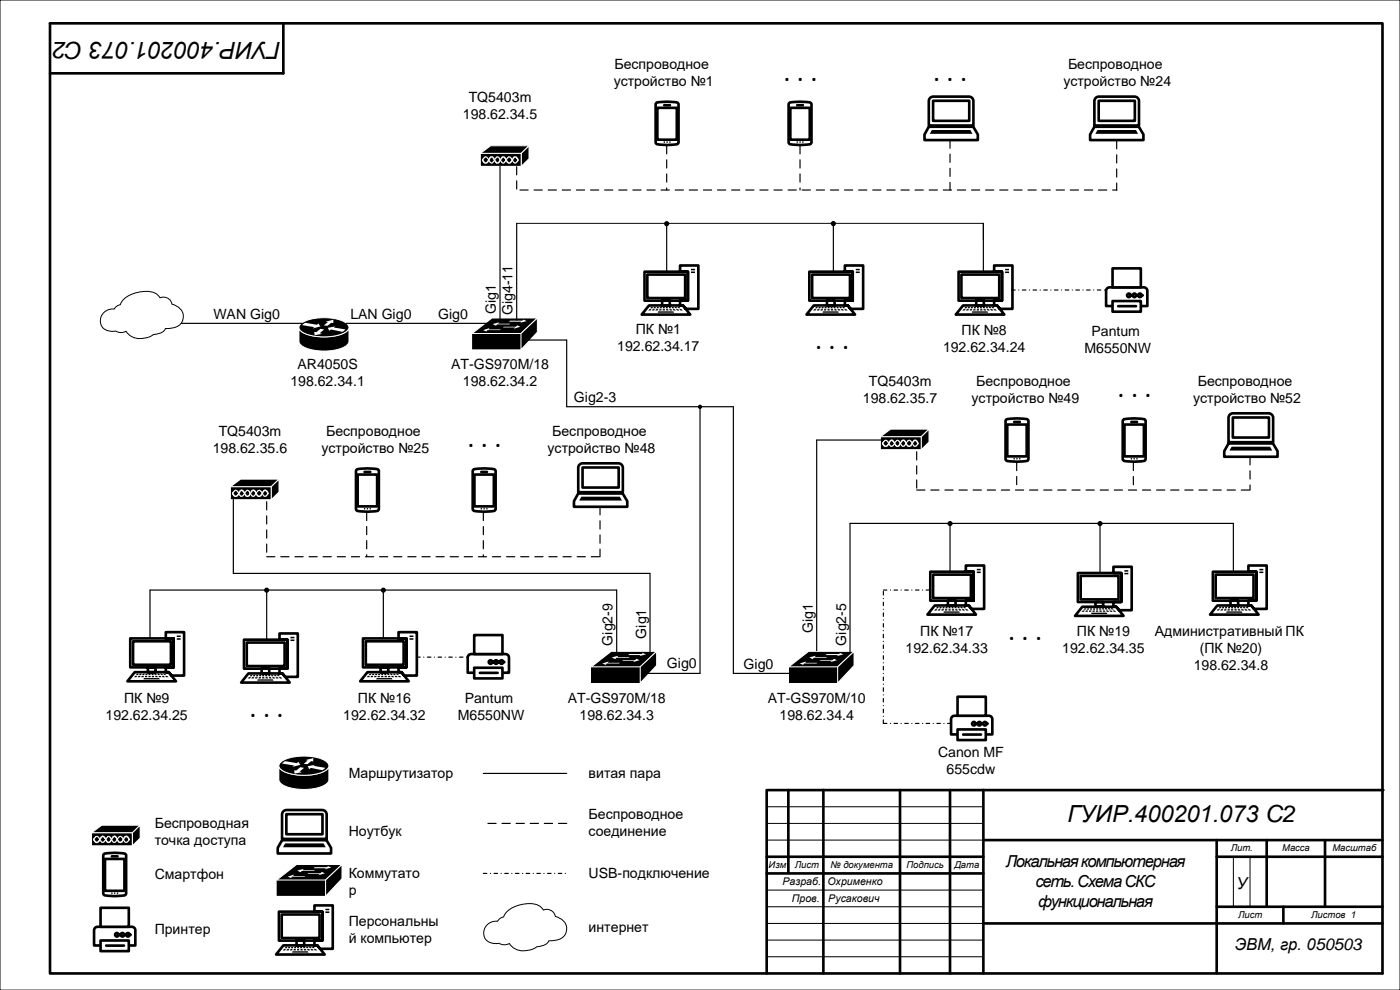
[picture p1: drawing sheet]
<svg xmlns="http://www.w3.org/2000/svg" width="420mm" height="297mm" viewBox="0 0 420 297" stroke-linecap="round" stroke-linejoin="round" font-family="sans-serif">
<defs><g id="words">
<g font-size="8.5">
<text x="235" y="24.2">. . .</text>
<text x="279.9" y="24.2">. . .</text>
<text x="244.5" y="104.6">. . .</text>
<text x="335.3" y="119.2">. . .</text>
<text x="140.2" y="134.2">. . .</text>
<text x="302.4" y="192.1">. . .</text>
<text x="74.9" y="215">. . .</text>
</g>
<g font-size="7.1">
<text x="84.3" y="12.5" transform="rotate(-180 84.3 12.5)">ГУИР.400201.073 C2</text>
<text x="320.2" y="246.7">ГУИР.400201.073 C2</text>
</g>
<g font-size="5">
<text x="301.7" y="260.1">Локальная компьютерная</text>
<text x="310.6" y="266">сеть. Схема СКС</text>
<text x="371" y="266.5">У</text>
<text x="311.5" y="271.9">функциональная</text>
<text x="370.4" y="284.9">ЭВМ, гр. 050503</text>
</g>
<g font-size="4.2">
<text x="184.3" y="20.7">Беспроводное</text>
<text x="320.4" y="20.7">Беспроводное</text>
<text x="184.1" y="25.8">устройство №1</text>
<text x="319" y="25.8">устройство №24</text>
<text x="138.8" y="35.8">198.62.34.5</text>
<text x="140.6" y="30.7">TQ5403m</text>
<text x="64" y="95.8">WAN Gig0</text>
<text x="105.1" y="95.8">LAN Gig0</text>
<text x="131.4" y="95.7">Gig0</text>
<text x="148.8" y="94.1" transform="rotate(-90 148.8 94.1)">Gig1</text>
<text x="153.8" y="94.5" transform="rotate(-90 153.8 94.5)">Gig4-11</text>
<text x="190.7" y="100.1">ПК №1</text>
<text x="288.5" y="100.6">ПК №8</text>
<text x="327.4" y="100.7">Pantum</text>
<text x="185.2" y="105.1">192.62.34.17</text>
<text x="282.9" y="105.6">192.62.34.24</text>
<text x="325.3" y="105.8">M6550NW</text>
<text x="89.2" y="110.7">AR4050S</text>
<text x="135.3" y="110.7">AT-GS970M/18</text>
<text x="87.1" y="115.8">198.62.34.1</text>
<text x="138.8" y="115.8">198.62.34.2</text>
<text x="260.6" y="115.7">TQ5403m</text>
<text x="292.9" y="115.7">Беспроводное</text>
<text x="359.3" y="115.7">Беспроводное</text>
<text x="172.2" y="120.4">Gig2-3</text>
<text x="258.8" y="120.8">198.62.35.7</text>
<text x="291.5" y="120.8">устройство №49</text>
<text x="357.9" y="120.8">устройство №52</text>
<text x="65.6" y="130.8">TQ5403m</text>
<text x="97.8" y="130.8">Беспроводное</text>
<text x="165.7" y="130.8">Беспроводное</text>
<text x="63.8" y="135.8">198.62.35.6</text>
<text x="96.4" y="135.8">устройство №25</text>
<text x="164.3" y="135.8">устройство №48</text>
<text x="193.8" y="191.5" transform="rotate(-90 193.8 191.5)">Gig1</text>
<text x="243.8" y="189.8" transform="rotate(-90 243.8 189.8)">Gig1</text>
<text x="276.1" y="190.8">ПК №17</text>
<text x="323.1" y="190.8">ПК №19</text>
<text x="346.4" y="190.7">Административный ПК</text>
<text x="183.8" y="193.6" transform="rotate(-90 183.8 193.6)">Gig2-9</text>
<text x="253.8" y="193.6" transform="rotate(-90 253.8 193.6)">Gig2-5</text>
<text x="271.7" y="195.8">192.62.34.33</text>
<text x="318.7" y="195.8">192.62.34.35</text>
<text x="359.9" y="195.8">(ПК №20)</text>
<text x="200.1" y="200.3">Gig0</text>
<text x="223.1" y="200.8">Gig0</text>
<text x="358.1" y="200.8">198.62.34.8</text>
<text x="31.6" y="215.8">192.62.34.25</text>
<text x="37.2" y="210.8">ПК №9</text>
<text x="103" y="215.8">192.62.34.32</text>
<text x="107.4" y="210.8">ПК №16</text>
<text x="137.3" y="215.8">M6550NW</text>
<text x="139.4" y="210.8">Pantum</text>
<text x="170.3" y="210.8">AT-GS970M/18</text>
<text x="173.8" y="215.8">198.62.34.3</text>
<text x="230.3" y="210.8">AT-GS970M/10</text>
<text x="233.8" y="215.8">198.62.34.4</text>
<text x="281.4" y="227.1">Canon MF</text>
<text x="104.6" y="233.3">Маршрутизатор</text>
<text x="176.6" y="233.3">витая пара</text>
<text x="284" y="232.2">655cdw</text>
<text x="176.6" y="245.8">Беспроводное</text>
<text x="46.4" y="248.4">Беспроводная</text>
<text x="104.6" y="250.8">Ноутбук</text>
<text x="176.6" y="250.8">соединение</text>
<text x="46.4" y="253.5">точка доступа</text>
<text x="46.4" y="263.6">Смартфон</text>
<text x="104.6" y="263.3">Коммутато</text>
<text x="176.6" y="263.3">USB-подключение</text>
<text x="104.6" y="268.4">р</text>
<text x="46.4" y="280.3">Принтер</text>
<text x="104.6" y="277.7">Персональны</text>
<text x="176.6" y="279.5">интернет</text>
<text x="104.6" y="282.8">й компьютер</text>
</g>
<g font-size="3.2">
<text x="234.8" y="265.5">Разраб.</text>
<text x="248.2" y="265.5">Охрименко</text>
<text x="237.5" y="270.5">Пров.</text>
<text x="248.5" y="270.5">Русакович</text>
</g>
<g font-size="2.8">
<text x="369.2" y="255.4">Лит.</text>
<text x="384.6" y="255.4">Масса</text>
<text x="399.7" y="255.4">Масштаб</text>
<text x="230.6" y="260.5">Изм</text>
<text x="238.4" y="260.4">Лист</text>
<text x="249.2" y="260.4">№ документа</text>
<text x="271.9" y="260.4">Подпись</text>
<text x="286.3" y="260.4">Дата</text>
<text x="371.4" y="275.4">Лист</text>
<text x="393.3" y="275.4">Листов 1</text>
</g>
</g></defs>
<path d="M0 0h420v297h-420zM230 247h65M230 252h65M230 242h65M370 257v15M375 257v15M230 267h65M230 272h65M230 277h65.1M230 282h65M230 287h65" fill="none" stroke="#000" stroke-width=".3"/>
<g fill="none" stroke="#000" stroke-width=".79">
<path d="M15 7h399.7v285h-399.7zM236.5 237v24.8M247 237v55M270 237v55M285 237v55M295 237v55M415 237h-185v55M230 257h65M295 252h119.7M365 252v40M365 257h49.7M380 252v20"/>
<path d="M397.5 252v20M230 262h65M295 277h119.7M365 272h49.7M385 272v5"/>
</g>
<path d="M27.4 249.8l3.1-2.3h11.5l-2.3 2.3zM27.4 249.8h12.3v3.9h-12.3zM39.7 249.8l2.3-2.3v3.9l-2.3 2.3z" fill="#000"/>
<path d="M27.4 249.8l3.1-2.3h11.5l-2.3 2.3zM27.4 249.8h12.3v3.9h-12.3zM28.2 251.8l.4-.6 .6-.3 1.5 1.8 .6-.3 .8-1.2 .6-.3 1.5 1.8 .6-.3 1.1-1.5 .7 .3 1.2 1.5 .6-.3 .4-.6M39.7 249.8l2.3-2.3v3.9l-2.3 2.3z" fill="none" stroke="#fff" stroke-width=".3"/>
<path d="M28.1 251.6l1 .9 1.2-1.5a.79 .79 0 0 1 1.3 .2l1 1.3 1.2-1.5a.78 .78 0 0 1 1.3 .2l.5 .9 .5 .4 .5-.3 .7-1.2a.79 .79 0 0 1 1.3 .2l.4 .5-.1 .3-1.1-.9-1 1.4a1.04 1.04 0 0 1-1.1 .3 1.04 1.04 0 0 1-.7-.9l-.3-.6-.4-.2-1 1.4a.81 .81 0 0 1-1.4 0l-1-1.4-1.1 1.4a1.04 1.04 0 0 1-1.1 .3 1.04 1.04 0 0 1-.7-.9z" fill="#fff"/>
<path d="M28.4 251.8l.4-.6 .6-.3 1.5 1.8 .6-.3 .8-1.2 .6-.3 1.5 1.8 .6-.3 1.1-1.5 .7 .3 .8 1.2 .4 .3 .6-.3 .4-.6" fill="none" stroke="#000" stroke-width=".3"/>
<path d="M28.3 251.6l1 .9 1.1-1.5a1.04 1.04 0 0 1 1.7 .7l.8 .8 1.1-1.5a.79 .79 0 0 1 1.3 .2l1 1.3 1.2-1.5a1.04 1.04 0 0 1 1-.2 1.04 1.04 0 0 1 .7 .9l-.3 .3-.5-.7-.4-.2-.9 1.3a.84 .84 0 0 1-.8 .5 .84 .84 0 0 1-.8-.4l-.9-1.4-.4 .2-.7 1.2a.81 .81 0 0 1-1.4 0l-1-1.4-.5 .3-.7 1.1a.82 .82 0 0 1-1.4 0l-.3-.6z" fill="#000"/>
<path d="M28.2 251.8l.4-.6 .6-.3 1.5 1.8 .6-.3 .8-1.2 .6-.3 1.5 1.8 .6-.3 1.1-1.5 .7 .3 1.2 1.5 .6-.3 .4-.6" fill="none" stroke="#fff" stroke-width=".3"/>
<path d="M28.1 251.6l1 .9 1.2-1.5a.79 .79 0 0 1 1.3 .2l1 1.3 1.2-1.5a.78 .78 0 0 1 1.3 .2l.5 .9 .5 .4 .5-.3 .7-1.2a.79 .79 0 0 1 1.3 .2l.4 .5-.1 .3-1.1-.9-1 1.4a1.04 1.04 0 0 1-1.1 .3 1.04 1.04 0 0 1-.7-.9l-.3-.6-.4-.2-1 1.4a.81 .81 0 0 1-1.4 0l-1-1.4-1.1 1.4a1.04 1.04 0 0 1-1.1 .3 1.04 1.04 0 0 1-.7-.9z" fill="#fff"/>
<path d="M28.4 251.8l.4-.6 .6-.3 1.5 1.8 .6-.3 .8-1.2 .6-.3 1.5 1.8 .6-.3 1.1-1.5 .7 .3 .8 1.2 .4 .3 .6-.3 .4-.6" fill="none" stroke="#000" stroke-width=".3"/>
<path d="M28.3 251.6l1 .9 1.1-1.5a1.04 1.04 0 0 1 1.7 .7l.8 .8 1.1-1.5a.79 .79 0 0 1 1.3 .2l1 1.3 1.2-1.5a1.04 1.04 0 0 1 1-.2 1.04 1.04 0 0 1 .7 .9l-.3 .3-.5-.7-.4-.2-.9 1.3a.84 .84 0 0 1-.8 .5 .84 .84 0 0 1-.8-.4l-.9-1.4-.4 .2-.7 1.2a.81 .81 0 0 1-1.4 0l-1-1.4-.5 .3-.7 1.1a.82 .82 0 0 1-1.4 0l-.3-.6z" fill="#000"/>
<path d="M28.2 251.8l.4-.6 .6-.3 1.5 1.8 .6-.3 .8-1.2 .6-.3 1.5 1.8 .6-.3 1.1-1.5 .7 .3 1.2 1.5 .6-.3 .4-.6" fill="none" stroke="#fff" stroke-width=".3"/>
<path d="M28.1 251.6l1 .9 1.2-1.5a.79 .79 0 0 1 1.3 .2l1 1.3 1.2-1.5a.78 .78 0 0 1 1.3 .2l.5 .9 .5 .4 .5-.3 .7-1.2a.79 .79 0 0 1 1.3 .2l.4 .5-.1 .3-1.1-.9-1 1.4a1.04 1.04 0 0 1-1.1 .3 1.04 1.04 0 0 1-.7-.9l-.3-.6-.4-.2-1 1.4a.81 .81 0 0 1-1.4 0l-1-1.4-1.1 1.4a1.04 1.04 0 0 1-1.1 .3 1.04 1.04 0 0 1-.7-.9z" fill="#fff"/>
<path d="M31.2 256.1l3.2-.3a5.4 5.4 0 0 1 3.4 .5v12a9.3 9.3 0 0 1-5.3 .4l-1.3-.2-.2-.5v-11.4z" fill-rule="evenodd" fill="#fff"/>
<path d="M31.2 256.1l3.2-.3a5.4 5.4 0 0 1 3.4 .5v12a9.3 9.3 0 0 1-5.3 .4l-1.3-.2-.2-.5v-11.4z" fill="none" stroke="#000" stroke-width=".79"/>
<path d="M31.5 257.7h5.8v9.5h-5.8z" fill-rule="evenodd" fill="#fff"/>
<path d="M31.5 257.7h5.8v9.5h-5.8zM33.6 256.9h1.7" fill="none" stroke="#000" stroke-width=".79"/>
<path d="M33.3 267.9a.25 .25 0 0 0 .5 0 .25 .25 0 0 0-.5 0zM34.2 267.9a.23 .23 0 0 0 .4 0 .23 .23 0 0 0-.4 0zM35 267.9a.25 .25 0 0 0 .5 0 .25 .25 0 0 0-.5 0z" fill-rule="evenodd" fill="#000"/>
<path d="M84 228.8a12.6 12.6 0 0 1 9.6-1.9l2.9 .8a2.28 2.28 0 0 1 2.1 2.5 7.8 7.8 0 0 1-6.2 2.3 12.4 12.4 0 0 1-8.4-1.9 1.25 1.25 0 0 1 0-1.8zM83.7 229.7a3.5 3.5 0 0 0 3 2.3 15.6 15.6 0 0 0 11.1-1l.8-.8 .1-.5v4.2a3.5 3.5 0 0 1-3.1 2.3 15.5 15.5 0 0 1-11.1-1 2.83 2.83 0 0 1-.8-2.8z" fill="#000"/>
<path d="M83.7 229.7a3.5 3.5 0 0 0 3 2.3 15.6 15.6 0 0 0 11.1-1l.8-.8 .1-.5v4.2a3.5 3.5 0 0 1-3.1 2.3 15.5 15.5 0 0 1-11.1-1 2.83 2.83 0 0 1-.8-2.8zM84 228.8a12.6 12.6 0 0 1 9.6-1.9l2.9 .8a2.28 2.28 0 0 1 2.1 2.5 7.8 7.8 0 0 1-6.2 2.3 12.4 12.4 0 0 1-8.4-1.9 1.25 1.25 0 0 1 0-1.8z" fill="none" stroke="#fff" stroke-width=".3"/>
<g fill="#fff">
<path d="M84.6 229l.9-.7 3.6 .6 .4-.4 .6 .9-2.4 .6 .6-.4z"/>
<path d="M92.3 229.8l2.2-.4-.4 .3 3.5 .6-.9 .7-3.4-.7-.6 .4z"/>
<path d="M91.6 228l2.4-.6v1l-.6-.1-1.2 .9-1.1-.1 1.2-1z"/>
<path d="M88.3 231l.6 .1 1.2-1 1.1 .2-1.3 1.2 .7 .2-2.2 .4z"/>
</g>
<path d="M84.6 252l-1.3 2.3v1.7h16v-1.7l-1.4-2.3zM84.9 243.5l-.3 .8v7.3h13.4v-7.3a1.34 1.34 0 0 0-1.3-1.3h-10.8z" fill-rule="evenodd" fill="#fff"/>
<path d="M84.6 252h13.3l1.4 2.3v1.7h-16v-1.7zM84.9 243.5l1-.5h10.8a1.34 1.34 0 0 1 1.3 1.3v7.3h-13.4v-7.3z" fill="none" stroke="#000" stroke-width=".79"/>
<path d="M85.5 253h11.6l.6 1.2h-12.8z" fill-rule="evenodd" fill="#000"/>
<path d="M85.9 244.2h10.8v6h-10.8z" fill-rule="evenodd" fill="#fff"/>
<path d="M85.9 244.2h10.8v6h-10.8z" fill="none" stroke="#000" stroke-width=".79"/>
<g fill="#fff">
<path d="M45 248.3h38v2.7h-38z" fill-rule="evenodd"/>
<path d="M45 261h24v2.7h-24z" fill-rule="evenodd"/>
<path d="M103.2 263.2h26.2v2.7h-26.2z" fill-rule="evenodd"/>
<path d="M103.2 248.1h24v2.7h-24z" fill-rule="evenodd"/>
</g>
<path d="M83 264l6-4.7h13.6l-4.9 4.7zM83 264h14.7v4.7h-14.7zM97.7 264l4.9-4.7v4.3l-4.9 5.2z" fill="#000"/>
<path d="M83 264l6-4.7h13.6l-4.9 4.7zM97.7 264l4.9-4.7v4.3l-4.9 5.2z" fill="none" stroke="#fff" stroke-width=".3"/>
<g fill="#fff">
<path d="M86.3 263l1.9-.6-.3 .4h3.7l-.3 .2h-3.7l-.3 .4z"/>
<path d="M89.2 261.1l1.9-.5-.3 .4h3.7l-.3 .2h-3.7l-.3 .5z"/>
<path d="M92.2 262.2l.3-.2h3.6l.4-.4 1 .4-2 .6 .4-.4z"/>
<path d="M94.1 260.4l.3-.3h3.7l.3-.3 1 .4-1.9 .5 .3-.3z"/>
</g>
<g fill="#fff">
<path d="M103.2 230.6h34.3v2.7h-34.3z" fill-rule="evenodd"/>
<path d="M28.6 278.2l.7-.2 10.6 .1 .5 .3 .2 .7v4.5h-12.4v-4.5z" fill-rule="evenodd"/>
</g>
<path d="M28.6 278.2l.7-.2 10.6 .1 .5 .3 .2 .7v4.5h-12.4v-4.5z" fill="none" stroke="#000" stroke-width=".79"/>
<path d="M30.2 282.1v3.2h8.4v-3.2zM30.2 272.3v5.7h8.4v-5.7z" fill-rule="evenodd" fill="#fff"/>
<path d="M30.2 272.3h8.4v5.7h-8.4zM30.2 282.1h8.4v3.2h-8.4zM31.9 283.7h5.3" fill="none" stroke="#000" stroke-width=".79"/>
<path d="M37.8 280.4a.55 .55 0 0 0 1.1 0 .55 .55 0 0 0-1.1 0zM36.2 280.4a.55 .55 0 0 0 1.1 0 .55 .55 0 0 0-1.1 0zM34.5 280.4a.55 .55 0 0 0 1.1 0 .55 .55 0 0 0-1.1 0z" fill-rule="evenodd" fill="#fff"/>
<g fill="none" stroke="#000" stroke-width=".79">
<path d="M35.6 280.4h.1M37.3 280.4h.1M38.9 280.4h.1"/>
<circle cx="35.1" cy="280.4" r=".53"/>
<circle cx="36.7" cy="280.4" r=".53"/>
<circle cx="38.4" cy="280.4" r=".53"/>
</g>
<g fill="#fff">
<path d="M45 277.6h24v2.7h-24z" fill-rule="evenodd"/>
<path d="M94.3 271.6v1.9h2.4v8.7h-2.4v1.4h.9l.8 1h3.8v-13zM83.7 273.5v8.7h13v-8.7zM85 283.6l-2.2 2.7h14.6l-2.2-2.7zM89 282.2v1.4h2.2v-1.4z" fill-rule="evenodd"/>
</g>
<path d="M83.7 273.5h13v8.7h-13zM94.3 271.6h5.5v13h-3.8l-.8-1h-.9v-1.4h2.4v-8.7h-2.4zM85 283.6h10.2l2.2 2.7h-14.6zM89 282.2h2.2v1.4h-2.2z" fill="none" stroke="#000" stroke-width=".79"/>
<path d="M84.5 274.3h11.4v7.1h-11.4z" fill-rule="evenodd" fill="#fff"/>
<path d="M84.5 274.3h11.4v7.1h-11.4z" fill="none" stroke="#000" stroke-width=".79"/>
<path d="M97.6 272.6v.5h1.2v-.5zM97.6 273.4v.5h1.2v-.5zM94.1 284.7l.4 .4h.7l-.4-.4zM93.5 284l.4 .4h.6l-.5-.4zM93.1 284.7l.3 .4h.7l-.3-.4zM92.6 284l.3 .4h.6l-.3-.4zM92.1 284.7l.2 .4h.7l-.2-.4zM91.7 284l.3 .4h.6l-.3-.4zM91.1 284.7l.1 .4h.7l-.1-.4zM90.9 284l.1 .4h.6l-.1-.4zM90.1 284.7l.1 .4h.7l-.1-.4zM90 284l.1 .5h.6l-.1-.5zM89.2 284l-.1 .5h.7l-.1-.5zM89.1 284.7v.4h.7v-.4zM88.3 284l-.1 .5h.6l.1-.5zM88.1 284.7l-.1 .4h.7l.1-.4zM87.8 285.4l-.2 .4h4.9l-.2-.4zM87.4 284l-.2 .5h.7l.1-.5zM87.1 284.7l-.2 .4h.7l.2-.4zM86.6 284l-.3 .5h.6l.2-.5zM86.1 284.7l-.2 .4h.7l.2-.4zM85.7 284l-.4 .5h.7l.3-.5zM85.1 284.7l-.3 .4h.7l.3-.4z" fill-rule="evenodd" fill="#000"/>
<g fill="#fff">
<path d="M103.2 277.6h31.2v2.7h-31.2z" fill-rule="evenodd"/>
<path d="M175.2 230.6h41.9v2.7h-41.9z" fill-rule="evenodd"/>
<path d="M175.2 245.6h36.8v2.7h-36.8z" fill-rule="evenodd"/>
</g>
<path d="M145 232h25" fill="none" stroke="#000" stroke-width=".35"/>
<path d="M170 247h-25" fill="none" stroke="#000" stroke-width=".35" stroke-dasharray="2.5 1.8"/>
<path d="M146.2 277.3a3.9 3.9 0 0 1 3.1-.9l.9-1 .9-.3a7.3 7.3 0 0 1 6.6-4 4.7 4.7 0 0 1 5.3 1.9 2.58 2.58 0 0 1 3.6 1.9 3.7 3.7 0 0 1 2.7 5.8 6.3 6.3 0 0 1-4.7 1.5 3.9 3.9 0 0 1-3.6 1.8 6.5 6.5 0 0 1-7.3 .1l-.9-1.1a3.1 3.1 0 0 1-3.1 0 3.4 3.4 0 0 1-3.6-.9 3.4 3.4 0 0 1-.7-3.7z" fill-rule="evenodd" fill="#fff"/>
<path d="M146.2 277.3a3.9 3.9 0 0 1 3.1-.9l.9-1 .9-.3a7.3 7.3 0 0 1 6.6-4 4.7 4.7 0 0 1 5.3 1.9 2.58 2.58 0 0 1 3.6 1.9 3.7 3.7 0 0 1 2.7 5.8 6.3 6.3 0 0 1-4.7 1.5 3.9 3.9 0 0 1-3.6 1.8 6.5 6.5 0 0 1-7.3 .1l-.9-1.1a3.1 3.1 0 0 1-3.1 0 3.4 3.4 0 0 1-3.6-.9 3.4 3.4 0 0 1-.7-3.7z" fill="none" stroke="#000" stroke-width=".3"/>
<path d="M175.2 276.8h41.9v2.7h-41.9z" fill-rule="evenodd" fill="#fff"/>
<path d="M69.1 146l3.1-2.3h11.5l-2.3 2.3zM69.1 146h12.3v3.9h-12.3zM81.4 146l2.3-2.3v3.9l-2.3 2.3z" fill="#000"/>
<path d="M69.1 146h12.3v3.9h-12.3zM69.1 146l3.1-2.3h11.5l-2.3 2.3zM69.8 148l.4-.7 .7-.2 1.1 1.5 .7 .2 1.1-1.5 .6-.2 1.5 1.8 .6-.3 1.1-1.5 .7 .2 1.2 1.6 .5-.3 .4-.6M81.4 146l2.3-2.3v3.9l-2.3 2.3z" fill="none" stroke="#fff" stroke-width=".3"/>
<path d="M69.7 147.8l1.1 .9 1.1-1.5a.79 .79 0 0 1 1.4 .2l1 1.3 1.1-1.5a.78 .78 0 0 1 1.4 .2l.5 .9 .5 .4 .5-.3 .7-1.2a.79 .79 0 0 1 1.3 .2l.3 .5-.1 .3-1-.9-1 1.4a1.04 1.04 0 0 1-1.1 .3 1.04 1.04 0 0 1-.7-.9l-.4-.6-.3-.2-1 1.4a.81 .81 0 0 1-1.5-.1l-1-1.3-1 1.4a1.04 1.04 0 0 1-1.1 .3 1.04 1.04 0 0 1-.8-.9z" fill="#fff"/>
<path d="M70 148l.4-.7 .6-.2 1.2 1.5 .7 .2 1.1-1.5 .5-.2 1.2 1.5 .7 .2 1.1-1.5 .6-.2 1.5 1.8 .6-.3 .4-.6" fill="none" stroke="#000" stroke-width=".3"/>
<path d="M69.9 147.8l1.1 .9 1.1-1.5a1.04 1.04 0 0 1 1.7 .7l.7 .8 1.1-1.5a.79 .79 0 0 1 1.3 .2l1 1.3 1.2-1.5a1.04 1.04 0 0 1 1.1-.2 1.04 1.04 0 0 1 .6 .9l-.2 .3-.5-.7-.4-.2-1 1.3a.84 .84 0 0 1-.7 .5 .84 .84 0 0 1-.8-.5l-1-1.3-.4 .2-.6 1.2a.81 .81 0 0 1-1.5-.1l-1-1.3-.4 .2-.7 1.2a.82 .82 0 0 1-1.4-.1l-.4-.5z" fill="#000"/>
<path d="M69.8 148l.4-.7 .7-.2 1.1 1.5 .7 .2 1.1-1.5 .6-.2 1.5 1.8 .6-.3 1.1-1.5 .7 .2 1.2 1.6 .5-.3 .4-.6" fill="none" stroke="#fff" stroke-width=".3"/>
<path d="M69.7 147.8l1.1 .9 1.1-1.5a.79 .79 0 0 1 1.4 .2l1 1.3 1.1-1.5a.78 .78 0 0 1 1.4 .2l.5 .9 .5 .4 .5-.3 .7-1.2a.79 .79 0 0 1 1.3 .2l.3 .5-.1 .3-1-.9-1 1.4a1.04 1.04 0 0 1-1.1 .3 1.04 1.04 0 0 1-.7-.9l-.4-.6-.3-.2-1 1.4a.81 .81 0 0 1-1.5-.1l-1-1.3-1 1.4a1.04 1.04 0 0 1-1.1 .3 1.04 1.04 0 0 1-.8-.9z" fill="#fff"/>
<path d="M70 148l.4-.7 .6-.2 1.2 1.5 .7 .2 1.1-1.5 .5-.2 1.2 1.5 .7 .2 1.1-1.5 .6-.2 1.5 1.8 .6-.3 .4-.6" fill="none" stroke="#000" stroke-width=".3"/>
<path d="M69.9 147.8l1.1 .9 1.1-1.5a1.04 1.04 0 0 1 1.7 .7l.7 .8 1.1-1.5a.79 .79 0 0 1 1.3 .2l1 1.3 1.2-1.5a1.04 1.04 0 0 1 1.1-.2 1.04 1.04 0 0 1 .6 .9l-.2 .3-.5-.7-.4-.2-1 1.3a.84 .84 0 0 1-.7 .5 .84 .84 0 0 1-.8-.5l-1-1.3-.4 .2-.6 1.2a.81 .81 0 0 1-1.5-.1l-1-1.3-.4 .2-.7 1.2a.82 .82 0 0 1-1.4-.1l-.4-.5z" fill="#000"/>
<path d="M69.8 148l.4-.7 .7-.2 1.1 1.5 .7 .2 1.1-1.5 .6-.2 1.5 1.8 .6-.3 1.1-1.5 .7 .2 1.2 1.6 .5-.3 .4-.6" fill="none" stroke="#fff" stroke-width=".3"/>
<path d="M69.7 147.8l1.1 .9 1.1-1.5a.79 .79 0 0 1 1.4 .2l1 1.3 1.1-1.5a.78 .78 0 0 1 1.4 .2l.5 .9 .5 .4 .5-.3 .7-1.2a.79 .79 0 0 1 1.3 .2l.3 .5-.1 .3-1-.9-1 1.4a1.04 1.04 0 0 1-1.1 .3 1.04 1.04 0 0 1-.7-.9l-.4-.6-.3-.2-1 1.4a.81 .81 0 0 1-1.5-.1l-1-1.3-1 1.4a1.04 1.04 0 0 1-1.1 .3 1.04 1.04 0 0 1-.8-.9z" fill="#fff"/>
<path d="M107 140.8l3.2-.3a5.4 5.4 0 0 1 3.4 .5v12a8.7 8.7 0 0 1-4.7 .4l-1.6-.1-.5-.6v-11.4z" fill-rule="evenodd" fill="#fff"/>
<path d="M107 140.8l3.2-.3a5.4 5.4 0 0 1 3.4 .5v12a8.7 8.7 0 0 1-4.7 .4l-1.6-.1-.5-.6v-11.4z" fill="none" stroke="#000" stroke-width=".79"/>
<path d="M107.3 142.3h5.8v9.6h-5.8z" fill-rule="evenodd" fill="#fff"/>
<path d="M107.3 142.3h5.8v9.6h-5.8zM109.4 141.6h1.7" fill="none" stroke="#000" stroke-width=".79"/>
<path d="M109.2 152.6a.23 .23 0 0 0 .4 0 .23 .23 0 0 0-.4 0zM110 152.6a.25 .25 0 0 0 .5 0 .25 .25 0 0 0-.5 0zM110.8 152.6a.25 .25 0 0 0 .5 0 .25 .25 0 0 0-.5 0z" fill-rule="evenodd" fill="#000"/>
<path d="M142.1 140.8l3.1-.3a5.4 5.4 0 0 1 3.4 .5v12a8.7 8.7 0 0 1-4.7 .4l-1.6-.1-.5-.6v-11.4z" fill-rule="evenodd" fill="#fff"/>
<path d="M142.1 140.8l3.1-.3a5.4 5.4 0 0 1 3.4 .5v12a8.7 8.7 0 0 1-4.7 .4l-1.6-.1-.5-.6v-11.4z" fill="none" stroke="#000" stroke-width=".79"/>
<path d="M142.3 142.3h5.9v9.6h-5.9z" fill-rule="evenodd" fill="#fff"/>
<path d="M142.3 142.3h5.9v9.6h-5.9zM144.4 141.6h1.7" fill="none" stroke="#000" stroke-width=".79"/>
<path d="M144.2 152.6a.23 .23 0 0 0 .4 0 .23 .23 0 0 0-.4 0zM145 152.6a.25 .25 0 0 0 .5 0 .25 .25 0 0 0-.5 0zM145.9 152.6a.23 .23 0 0 0 .4 0 .23 .23 0 0 0-.4 0z" fill-rule="evenodd" fill="#000"/>
<path d="M173.5 148l-1.3 2.3v1.7h16v-1.7l-1.4-2.3zM173.7 139.5l-.2 .8v7.3h13.4v-7.3a1.34 1.34 0 0 0-1.4-1.3h-10.7z" fill-rule="evenodd" fill="#fff"/>
<path d="M173.7 139.5l1.1-.5h10.7a1.34 1.34 0 0 1 1.4 1.3v7.3h-13.4v-7.3zM173.5 148h13.3l1.4 2.3v1.7h-16v-1.7z" fill="none" stroke="#000" stroke-width=".79"/>
<path d="M174.4 149h11.5l.7 1.2h-12.8z" fill-rule="evenodd" fill="#000"/>
<path d="M174.8 140.2h10.8v6.1h-10.8z" fill-rule="evenodd" fill="#fff"/>
<path d="M174.8 140.2h10.8v6.1h-10.8z" fill="none" stroke="#000" stroke-width=".79"/>
<path d="M80 150.5v16.5M110 153.7v13.3M145 153.7v13.3M180 152v15M80 167h100" fill="none" stroke="#000" stroke-width=".35" stroke-dasharray="2.5 1.8"/>
<path d="M264.1 131l3.1-2.3h11.5l-2.3 2.3zM264.1 131h12.3v3.9h-12.3zM276.4 131l2.3-2.3v3.9l-2.3 2.3z" fill="#000"/>
<path d="M264.1 131h12.3v3.9h-12.3zM264.1 131l3.1-2.3h11.5l-2.3 2.3zM264.8 133l.4-.7 .6-.2 1.6 1.8 .6-.3 .8-1.3 .6-.2 1.5 1.8 .6-.3 1.1-1.5 .7 .2 1.2 1.6 .5-.3 .4-.6M276.4 131l2.3-2.3v3.9l-2.3 2.3z" fill="none" stroke="#fff" stroke-width=".3"/>
<path d="M264.7 132.8l1.1 .9 1.1-1.5a.79 .79 0 0 1 1.4 .2l1 1.3 1.1-1.5a.78 .78 0 0 1 1.4 .2l.5 .9 .5 .4 .5-.3 .7-1.2a.79 .79 0 0 1 1.3 .2l.3 .5-.1 .3-1-.9-1 1.4a1.04 1.04 0 0 1-1.1 .3 1.04 1.04 0 0 1-.7-.9l-.4-.6-.3-.2-1 1.4a.81 .81 0 0 1-1.5-.1l-1-1.3-1 1.4a1.04 1.04 0 0 1-1.1 .3 1.04 1.04 0 0 1-.8-.9z" fill="#fff"/>
<path d="M265 133l.4-.7 .6-.2 1.6 1.8 .6-.3 .8-1.3 .5-.2 1.6 1.8 .6-.3 1-1.5 .7 .2 .8 1.3 .4 .3 .6-.3 .4-.6" fill="none" stroke="#000" stroke-width=".3"/>
<path d="M264.9 132.8l1.1 .9 1.1-1.5a1.04 1.04 0 0 1 1.7 .7l.7 .8 1.1-1.5a.79 .79 0 0 1 1.3 .2l1 1.3 1.2-1.5a1.04 1.04 0 0 1 1.1-.2 1.04 1.04 0 0 1 .6 .9l-.2 .3-.5-.7-.4-.2-1 1.3a.84 .84 0 0 1-.7 .5 .84 .84 0 0 1-.8-.5l-1-1.3-.4 .2-.6 1.2a.81 .81 0 0 1-1.5-.1l-1-1.3-.4 .2-.7 1.2a.82 .82 0 0 1-1.4-.1l-.4-.5z" fill="#000"/>
<path d="M264.8 133l.4-.7 .6-.2 1.6 1.8 .6-.3 .8-1.3 .6-.2 1.5 1.8 .6-.3 1.1-1.5 .7 .2 1.2 1.6 .5-.3 .4-.6" fill="none" stroke="#fff" stroke-width=".3"/>
<path d="M264.7 132.8l1.1 .9 1.1-1.5a.79 .79 0 0 1 1.4 .2l1 1.3 1.1-1.5a.78 .78 0 0 1 1.4 .2l.5 .9 .5 .4 .5-.3 .7-1.2a.79 .79 0 0 1 1.3 .2l.3 .5-.1 .3-1-.9-1 1.4a1.04 1.04 0 0 1-1.1 .3 1.04 1.04 0 0 1-.7-.9l-.4-.6-.3-.2-1 1.4a.81 .81 0 0 1-1.5-.1l-1-1.3-1 1.4a1.04 1.04 0 0 1-1.1 .3 1.04 1.04 0 0 1-.8-.9z" fill="#fff"/>
<path d="M265 133l.4-.7 .6-.2 1.6 1.8 .6-.3 .8-1.3 .5-.2 1.6 1.8 .6-.3 1-1.5 .7 .2 .8 1.3 .4 .3 .6-.3 .4-.6" fill="none" stroke="#000" stroke-width=".3"/>
<path d="M264.9 132.8l1.1 .9 1.1-1.5a1.04 1.04 0 0 1 1.7 .7l.7 .8 1.1-1.5a.79 .79 0 0 1 1.3 .2l1 1.3 1.2-1.5a1.04 1.04 0 0 1 1.1-.2 1.04 1.04 0 0 1 .6 .9l-.2 .3-.5-.7-.4-.2-1 1.3a.84 .84 0 0 1-.7 .5 .84 .84 0 0 1-.8-.5l-1-1.3-.4 .2-.6 1.2a.81 .81 0 0 1-1.5-.1l-1-1.3-.4 .2-.7 1.2a.82 .82 0 0 1-1.4-.1l-.4-.5z" fill="#000"/>
<path d="M264.8 133l.4-.7 .6-.2 1.6 1.8 .6-.3 .8-1.3 .6-.2 1.5 1.8 .6-.3 1.1-1.5 .7 .2 1.2 1.6 .5-.3 .4-.6" fill="none" stroke="#fff" stroke-width=".3"/>
<path d="M264.7 132.8l1.1 .9 1.1-1.5a.79 .79 0 0 1 1.4 .2l1 1.3 1.1-1.5a.78 .78 0 0 1 1.4 .2l.5 .9 .5 .4 .5-.3 .7-1.2a.79 .79 0 0 1 1.3 .2l.3 .5-.1 .3-1-.9-1 1.4a1.04 1.04 0 0 1-1.1 .3 1.04 1.04 0 0 1-.7-.9l-.4-.6-.3-.2-1 1.4a.81 .81 0 0 1-1.5-.1l-1-1.3-1 1.4a1.04 1.04 0 0 1-1.1 .3 1.04 1.04 0 0 1-.8-.9z" fill="#fff"/>
<path d="M301.9 125.8l3.2-.3a5.4 5.4 0 0 1 3.4 .5v12a8.7 8.7 0 0 1-4.7 .4l-1.6-.1-.5-.6v-11.4z" fill-rule="evenodd" fill="#fff"/>
<path d="M301.9 125.8l3.2-.3a5.4 5.4 0 0 1 3.4 .5v12a8.7 8.7 0 0 1-4.7 .4l-1.6-.1-.5-.6v-11.4z" fill="none" stroke="#000" stroke-width=".79"/>
<path d="M302.2 127.3h5.8v9.6h-5.8z" fill-rule="evenodd" fill="#fff"/>
<path d="M302.2 127.3h5.8v9.6h-5.8zM304.2 126.6h1.8" fill="none" stroke="#000" stroke-width=".79"/>
<path d="M304 137.6a.25 .25 0 0 0 .5 0 .25 .25 0 0 0-.5 0zM304.9 137.6a.23 .23 0 0 0 .4 0 .23 .23 0 0 0-.4 0zM305.7 137.6a.25 .25 0 0 0 .5 0 .25 .25 0 0 0-.5 0z" fill-rule="evenodd" fill="#000"/>
<path d="M337.1 125.8l3.1-.3a5.4 5.4 0 0 1 3.4 .5v12a9.3 9.3 0 0 1-5.3 .4l-1.2-.2-.3-.5v-11.4z" fill-rule="evenodd" fill="#fff"/>
<path d="M337.1 125.8l3.1-.3a5.4 5.4 0 0 1 3.4 .5v12a9.3 9.3 0 0 1-5.3 .4l-1.2-.2-.3-.5v-11.4z" fill="none" stroke="#000" stroke-width=".79"/>
<path d="M337.3 127.3h5.9v9.6h-5.9z" fill-rule="evenodd" fill="#fff"/>
<path d="M337.3 127.3h5.9v9.6h-5.9zM339.4 126.6h1.7" fill="none" stroke="#000" stroke-width=".79"/>
<path d="M339.2 137.6a.23 .23 0 0 0 .4 0 .23 .23 0 0 0-.4 0zM340 137.6a.25 .25 0 0 0 .5 0 .25 .25 0 0 0-.5 0zM340.9 137.6a.23 .23 0 0 0 .4 0 .23 .23 0 0 0-.4 0z" fill-rule="evenodd" fill="#000"/>
<path d="M368.6 133l-1.3 2.3v1.7h16v-1.7l-1.4-2.3zM368.8 124.5l-.3 .8v7.3h13.4v-7.3a1.34 1.34 0 0 0-1.3-1.3h-10.7z" fill-rule="evenodd" fill="#fff"/>
<path d="M368.6 133h13.3l1.4 2.3v1.7h-16v-1.7zM368.8 124.5l1.1-.5h10.7a1.34 1.34 0 0 1 1.3 1.3v7.3h-13.4v-7.3z" fill="none" stroke="#000" stroke-width=".79"/>
<path d="M369.5 134h11.5l.7 1.2h-12.9z" fill-rule="evenodd" fill="#000"/>
<path d="M369.8 125.2h10.9v6.1h-10.9z" fill-rule="evenodd" fill="#fff"/>
<path d="M369.8 125.2h10.9v6.1h-10.9z" fill="none" stroke="#000" stroke-width=".79"/>
<path d="M275 135.5v11.5M305 138.7v8.3M340 138.7v8.3M375 137v10M275 147h100.2" fill="none" stroke="#000" stroke-width=".35" stroke-dasharray="2.5 1.8"/>
<path d="M210 122v80" fill="none" stroke="#000" stroke-width=".35"/>
<path d="M177.4 200l5.9-4.6h13.7l-4.9 4.6zM177.4 200h14.7v4.8h-14.7zM192.1 200l4.9-4.6v4.2l-4.9 5.3z" fill="#000"/>
<path d="M177.4 200l5.9-4.6h13.7l-4.9 4.6zM192.1 200l4.9-4.6v4.2l-4.9 5.3z" fill="none" stroke="#fff" stroke-width=".3"/>
<g fill="#fff">
<path d="M180.7 199l1.9-.6-.3 .4h3.7l-.3 .2h-3.7l-.3 .4z"/>
<path d="M183.5 197.2l2-.5-.3 .4h3.7l-.3 .2h-3.7l-.3 .4z"/>
<path d="M186.6 198.2l.3-.2h3.6l.4-.4 1 .4-2 .6 .4-.4z"/>
<path d="M188.5 196.5l.3-.3h3.7l.3-.3 1 .4-1.9 .5 .3-.3z"/>
</g>
<path d="M193.6 202h16.4" fill="none" stroke="#000" stroke-width=".35"/>
<path d="M236.6 200l6-4.6h13.6l-4.9 4.6zM236.6 200h14.7v4.8h-14.7zM251.3 200l4.9-4.6v4.2l-4.9 5.3z" fill="#000"/>
<path d="M236.6 200l6-4.6h13.6l-4.9 4.6zM251.3 200l4.9-4.6v4.2l-4.9 5.3z" fill="none" stroke="#fff" stroke-width=".3"/>
<g fill="#fff">
<path d="M239.9 199l2-.6-.4 .4h3.7l-.3 .2h-3.7l-.3 .4z"/>
<path d="M242.8 197.2l1.9-.5-.3 .4h3.7l-.3 .2h-3.7l-.3 .4z"/>
<path d="M245.9 198.2l.3-.2h3.6l.4-.4 .9 .4-2 .6 .4-.4z"/>
<path d="M247.7 196.5l.3-.3h3.7l.3-.3 1 .4-1.9 .5 .3-.3z"/>
</g>
<path d="M220 122v80h26.4" fill="none" stroke="#000" stroke-width=".35"/>
<path d="M140.5 196.6l.9-.4 10.6 .1 .5 .3 .2 .6v4.6h-12.4v-4.6z" fill-rule="evenodd" fill="#fff"/>
<path d="M140.5 196.6l.9-.4 10.6 .1 .5 .3 .2 .6v4.6h-12.4v-4.6z" fill="none" stroke="#000" stroke-width=".79"/>
<path d="M142.3 200.3v3.2h8.4v-3.2zM142.3 190.5v5.7h8.4v-5.7z" fill-rule="evenodd" fill="#fff"/>
<path d="M142.3 190.5h8.4v5.7h-8.4zM142.3 200.3h8.4v3.2h-8.4zM143.9 201.8h5.4" fill="none" stroke="#000" stroke-width=".79"/>
<path d="M149.9 198.6a.55 .55 0 0 0 1.1 0 .55 .55 0 0 0-1.1 0zM148.3 198.6a.54 .54 0 0 0 1 0 .54 .54 0 0 0-1 0zM146.6 198.6a.55 .55 0 0 0 1.1 0 .55 .55 0 0 0-1.1 0z" fill-rule="evenodd" fill="#fff"/>
<g fill="none" stroke="#000" stroke-width=".79">
<path d="M147.7 198.6h.1M149.3 198.6h.1M151 198.6h.1"/>
<circle cx="147.2" cy="198.6" r=".54"/>
<circle cx="148.8" cy="198.6" r=".54"/>
<circle cx="150.5" cy="198.6" r=".53"/>
</g>
<path d="M49.7 189.6v1.9h2.4v8.7h-2.4v1.4h.9l.8 1.1h3.8v-13.1zM39.1 191.5v8.7h13v-8.7zM40.4 201.6l-2.2 2.8h14.6l-2.2-2.8zM44.4 200.2v1.4h2.3v-1.4z" fill-rule="evenodd" fill="#fff"/>
<path d="M39.1 191.5h13v8.7h-13zM49.7 189.6h5.5v13.1h-3.8l-.8-1.1h-.9v-1.4h2.4v-8.7h-2.4zM40.4 201.6h10.2l2.2 2.8h-14.6zM44.4 200.2h2.3v1.4h-2.3z" fill="none" stroke="#000" stroke-width=".79"/>
<path d="M39.9 192.4h11.4v7h-11.4z" fill-rule="evenodd" fill="#fff"/>
<path d="M39.9 192.4h11.4v7h-11.4z" fill="none" stroke="#000" stroke-width=".79"/>
<path d="M53 190.6v.5h1.2v-.5zM53 191.4v.5h1.2v-.5zM49.5 202.7l.4 .4h.7l-.4-.4zM48.9 202l.4 .5h.6l-.5-.5zM48.5 202.7l.3 .4h.7l-.3-.4zM48 202l.3 .5h.6l-.3-.5zM47.5 202.7l.2 .4h.7l-.2-.4zM47.2 202l.2 .5h.6l-.3-.5zM46.5 202.7l.2 .4h.7l-.2-.4zM46.3 202.1l.1 .4h.6l-.1-.4zM45.5 202.7l.1 .4h.7l-.1-.4zM45.4 202.1l.1 .4h.6l-.1-.4zM44.6 202.1l-.1 .4h.7l-.1-.4zM44.5 202.7v.4h.7v-.4zM43.7 202.1l-.1 .4h.6l.1-.4zM43.5 202.7l-.1 .4h.7l.1-.4zM43.2 203.4l-.2 .4h4.9l-.2-.4zM42.8 202.1l-.1 .4h.6l.1-.4zM42.5 202.7l-.1 .4h.7l.1-.4zM42 202.1l-.3 .4h.6l.2-.4zM41.5 202.7l-.2 .4h.7l.2-.4zM41.1 202.1l-.3 .4h.6l.3-.4zM40.5 202.7l-.3 .4h.7l.3-.4z" fill-rule="evenodd" fill="#000"/>
<path d="M45 177v14.2" fill="none" stroke="#000" stroke-width=".35"/>
<path d="M119.6 189.6v1.9h2.3v8.7h-2.3v1.4h.8l.8 1.1h3.8v-13.1zM108.9 191.5v8.7h13v-8.7zM110.2 201.6l-2.2 2.8h14.6l-2.2-2.8zM114.2 200.2v1.4h2.3v-1.4z" fill-rule="evenodd" fill="#fff"/>
<path d="M108.9 191.5h13v8.7h-13zM119.6 189.6h5.4v13.1h-3.8l-.8-1.1h-.8v-1.4h2.3v-8.7h-2.3zM110.2 201.6h10.2l2.2 2.8h-14.6zM114.2 200.2h2.3v1.4h-2.3z" fill="none" stroke="#000" stroke-width=".79"/>
<path d="M109.7 192.4h11.4v7h-11.4z" fill-rule="evenodd" fill="#fff"/>
<path d="M109.7 192.4h11.4v7h-11.4z" fill="none" stroke="#000" stroke-width=".79"/>
<path d="M122.8 190.6v.5h1.2v-.5zM122.8 191.4v.5h1.2v-.5zM119.3 202.7l.4 .4h.7l-.4-.4zM118.7 202l.4 .5h.6l-.5-.5zM118.3 202.7l.3 .4h.7l-.3-.4zM117.8 202l.3 .5h.6l-.3-.5zM117.3 202.7l.2 .4h.7l-.2-.4zM117 202l.2 .5h.6l-.3-.5zM116.3 202.7l.2 .4h.7l-.2-.4zM116.1 202.1l.2 .4h.6l-.2-.4zM115.3 202.7l.1 .4h.7l-.1-.4zM115.3 202.1v.4h.6l-.1-.4zM114.4 202.1v.4h.6v-.4zM114.3 202.7v.4h.7v-.4zM113.5 202.1l-.1 .4h.6l.1-.4zM113.4 202.7l-.2 .4h.7l.1-.4zM113 203.4l-.1 .4h4.9l-.2-.4zM112.6 202.1l-.1 .4h.6l.1-.4zM112.4 202.7l-.2 .4h.7l.1-.4zM111.8 202.1l-.3 .4h.6l.2-.4zM111.4 202.7l-.3 .4h.7l.2-.4zM110.9 202.1l-.3 .4h.6l.3-.4zM110.4 202.7l-.4 .4h.7l.3-.4z" fill-rule="evenodd" fill="#000"/>
<path d="M115 177v14.2" fill="none" stroke="#000" stroke-width=".35"/>
<path d="M83.9 190v1.9h2.3v8.7h-2.3v1.4h.8l.8 1h3.8v-13zM73.2 191.9v8.7h13v-8.7zM74.5 202l-2.2 2.8h14.6l-2.2-2.8zM78.5 200.6v1.4h2.3v-1.4z" fill-rule="evenodd" fill="#fff"/>
<path d="M73.2 191.9h13v8.7h-13zM83.9 190h5.4v13h-3.8l-.8-1h-.8v-1.4h2.3v-8.7h-2.3zM74.5 202h10.2l2.2 2.8h-14.6zM78.5 200.6h2.3v1.4h-2.3z" fill="none" stroke="#000" stroke-width=".79"/>
<path d="M74 192.7h11.4v7.1h-11.4z" fill-rule="evenodd" fill="#fff"/>
<path d="M74 192.7h11.4v7.1h-11.4z" fill="none" stroke="#000" stroke-width=".79"/>
<path d="M87.1 191v.5h1.2v-.5zM87.1 191.8v.5h1.2v-.5zM83.6 203.1l.4 .4h.7l-.4-.4zM83 202.4l.4 .4h.6l-.5-.4zM82.6 203.1l.3 .4h.7l-.3-.4zM82.1 202.4l.3 .4h.6l-.3-.4zM81.6 203.1l.2 .4h.7l-.2-.4zM81.3 202.4l.2 .5h.6l-.3-.5zM80.6 203.1l.2 .4h.7l-.2-.4zM80.4 202.4l.1 .5h.7l-.2-.5zM79.6 203.1l.1 .4h.7l-.1-.4zM79.6 202.5v.4h.6l-.1-.4zM78.7 202.5v.4h.6v-.4zM78.6 203.1v.4h.7v-.4zM77.8 202.5l-.1 .4h.6l.1-.4zM77.6 203.1l-.1 .4h.7l.1-.4zM77.3 203.8l-.1 .4h4.8l-.2-.4zM76.9 202.5l-.1 .4h.6l.1-.4zM76.7 203.1l-.2 .4h.7l.1-.4zM76.1 202.5l-.3 .4h.6l.2-.4zM75.7 203.1l-.3 .4h.7l.2-.4zM75.2 202.5l-.3 .4h.6l.3-.4zM74.7 203.1l-.4 .4h.7l.3-.4z" fill-rule="evenodd" fill="#000"/>
<path d="M45 177h140v18.7M80 176.5v15.5" fill="none" stroke="#000" stroke-width=".35"/>
<path d="M289.7 169.6v1.9h2.4v8.7h-2.4v1.4h.9l.8 1.1h3.8v-13.1zM279.1 171.5v8.7h13v-8.7zM280.4 181.6l-2.2 2.8h14.6l-2.2-2.8zM284.4 180.2v1.4h2.3v-1.4z" fill-rule="evenodd" fill="#fff"/>
<path d="M279.1 171.5h13v8.7h-13zM289.7 169.6h5.5v13.1h-3.8l-.8-1.1h-.9v-1.4h2.4v-8.7h-2.4zM280.4 181.6h10.2l2.2 2.8h-14.6zM284.4 180.2h2.3v1.4h-2.3z" fill="none" stroke="#000" stroke-width=".79"/>
<path d="M279.9 172.4h11.4v7h-11.4z" fill-rule="evenodd" fill="#fff"/>
<path d="M279.9 172.4h11.4v7h-11.4z" fill="none" stroke="#000" stroke-width=".79"/>
<path d="M293 170.6v.5h1.2v-.5zM293 171.4v.5h1.2v-.5zM289.5 182.7l.4 .4h.7l-.4-.4zM288.9 182l.4 .5h.6l-.5-.5zM288.5 182.7l.3 .4h.7l-.3-.4zM288 182l.3 .5h.6l-.3-.5zM287.5 182.7l.2 .4h.7l-.2-.4zM287.2 182l.2 .5h.6l-.3-.5zM286.5 182.7l.2 .4h.7l-.2-.4zM286.3 182.1l.1 .4h.7l-.2-.4zM285.5 182.7l.1 .4h.7l-.1-.4zM285.4 182.1l.1 .4h.6l-.1-.4zM284.6 182.1v.4h.6l-.1-.4zM284.5 182.7v.4h.7v-.4zM283.7 182.1l-.1 .4h.6l.1-.4zM283.5 182.7l-.1 .4h.7l.1-.4zM283.2 183.4l-.2 .4h4.9l-.2-.4zM282.8 182.1l-.1 .4h.6l.1-.4zM282.5 182.7l-.1 .4h.7l.1-.4zM282 182.1l-.3 .4h.6l.2-.4zM281.5 182.7l-.2 .4h.7l.2-.4zM281.1 182.1l-.3 .4h.6l.3-.4zM280.6 182.7l-.4 .4h.7l.3-.4z" fill-rule="evenodd" fill="#000"/>
<path d="M285 156.6v14.6" fill="none" stroke="#000" stroke-width=".35"/>
<path d="M374.5 169.6v1.9h2.4v8.7h-2.4v1.4h.9l.8 1.1h3.8v-13.1zM363.8 171.5v8.7h13.1v-8.7zM365.2 181.6l-2.2 2.8h14.6l-2.2-2.8zM369.1 180.2v1.4h2.3v-1.4z" fill-rule="evenodd" fill="#fff"/>
<path d="M363.8 171.5h13.1v8.7h-13.1zM374.5 169.6h5.5v13.1h-3.8l-.8-1.1h-.9v-1.4h2.4v-8.7h-2.4zM365.2 181.6h10.2l2.2 2.8h-14.6zM369.1 180.2h2.3v1.4h-2.3z" fill="none" stroke="#000" stroke-width=".79"/>
<path d="M364.7 172.4h11.3v7h-11.3z" fill-rule="evenodd" fill="#fff"/>
<path d="M364.7 172.4h11.3v7h-11.3z" fill="none" stroke="#000" stroke-width=".79"/>
<path d="M377.8 170.6v.5h1.2v-.5zM377.8 171.4v.5h1.2v-.5zM374.3 182.7l.3 .4h.7l-.4-.4zM373.6 182l.4 .5h.6l-.4-.5zM373.3 182.7l.3 .4h.7l-.4-.4zM372.8 182l.3 .5h.6l-.4-.5zM372.3 182.7l.2 .4h.7l-.3-.4zM371.9 182l.2 .5h.7l-.3-.5zM371.3 182.7l.1 .4h.7l-.2-.4zM371.1 182.1l.1 .4h.6l-.2-.4zM370.3 182.7v.4h.7l-.1-.4zM370.2 182.1l.1 .4h.6l-.1-.4zM369.3 182.1v.4h.6v-.4zM369.3 182.7v.4h.7v-.4zM368.5 182.1l-.1 .4h.6v-.4zM368.3 182.7l-.1 .4h.7l.1-.4zM367.9 183.4l-.1 .4h4.9l-.2-.4zM367.6 182.1l-.2 .4h.6l.2-.4zM367.3 182.7l-.2 .4h.7l.2-.4zM366.7 182.1l-.2 .4h.6l.2-.4zM366.3 182.7l-.2 .4h.7l.2-.4zM365.9 182.1l-.4 .4h.6l.3-.4zM365.3 182.7l-.3 .4h.7l.3-.4z" fill-rule="evenodd" fill="#000"/>
<path d="M370 157v14.2" fill="none" stroke="#000" stroke-width=".35"/>
<path d="M334 170v1.9h2.4v8.7h-2.4v1.4h.9l.8 1h3.8v-13zM323.3 171.9v8.7h13.1v-8.7zM324.7 182l-2.2 2.7h14.6l-2.2-2.7zM328.6 180.6v1.4h2.3v-1.4z" fill-rule="evenodd" fill="#fff"/>
<path d="M323.3 171.9h13.1v8.7h-13.1zM334 170h5.5v13h-3.8l-.8-1h-.9v-1.4h2.4v-8.7h-2.4zM324.7 182h10.2l2.2 2.7h-14.6zM328.6 180.6h2.3v1.4h-2.3z" fill="none" stroke="#000" stroke-width=".79"/>
<path d="M324.2 172.7h11.3v7.1h-11.3z" fill-rule="evenodd" fill="#fff"/>
<path d="M85 7v15h-70M324.2 172.7h11.3v7.1h-11.3z" fill="none" stroke="#000" stroke-width=".79"/>
<path d="M337.3 171v.5h1.2v-.5zM337.3 171.8v.5h1.2v-.5zM333.8 183.1l.3 .4h.7l-.4-.4zM333.1 182.4l.4 .4h.6l-.4-.4zM332.8 183.1l.3 .4h.7l-.4-.4zM332.3 182.4l.3 .4h.6l-.4-.4zM331.8 183.1l.2 .4h.7l-.3-.4zM331.4 182.4l.2 .5h.7l-.3-.5zM330.8 183.1l.1 .4h.7l-.2-.4zM330.6 182.4l.1 .5h.6l-.2-.5zM329.8 183.1l.1 .4h.6l-.1-.4zM329.7 182.5l.1 .4h.6l-.1-.4zM328.8 182.5v.4h.6v-.4zM328.8 183.1v.4h.7v-.4zM328 182.5l-.1 .4h.6v-.4zM327.8 183.1l-.1 .4h.7l.1-.4zM327.4 183.8l-.1 .4h4.9l-.2-.4zM327.1 182.5l-.2 .4h.6l.2-.4zM326.8 183.1l-.2 .4h.7l.2-.4zM326.2 182.5l-.2 .4h.6l.2-.4zM325.8 183.1l-.2 .4h.7l.2-.4zM325.4 182.5l-.4 .4h.6l.3-.4zM324.8 183.1l-.3 .4h.7l.3-.4z" fill-rule="evenodd" fill="#000"/>
<path d="M330 156.6v15.2M370 157h-115v38.7" fill="none" stroke="#000" stroke-width=".35"/>
<path d="M89.7 98.2a3.5 3.5 0 0 0 3.1 2.3 15.6 15.6 0 0 0 11.1-1l.7-.8 .1-.5v4.2a3.5 3.5 0 0 1-3.1 2.3 15.5 15.5 0 0 1-11.1-1 2.83 2.83 0 0 1-.8-2.8zM90.1 97.3a12.6 12.6 0 0 1 9.5-1.9l2.9 .8a2.28 2.28 0 0 1 2.1 2.5 7.8 7.8 0 0 1-6.2 2.3 12.4 12.4 0 0 1-8.3-1.9 1.25 1.25 0 0 1 0-1.8z" fill="#000"/>
<path d="M89.7 98.2a3.5 3.5 0 0 0 3.1 2.3 15.6 15.6 0 0 0 11.1-1l.7-.8 .1-.5v4.2a3.5 3.5 0 0 1-3.1 2.3 15.5 15.5 0 0 1-11.1-1 2.83 2.83 0 0 1-.8-2.8zM90.1 97.3a12.6 12.6 0 0 1 9.5-1.9l2.9 .8a2.28 2.28 0 0 1 2.1 2.5 7.8 7.8 0 0 1-6.2 2.3 12.4 12.4 0 0 1-8.3-1.9 1.25 1.25 0 0 1 0-1.8z" fill="none" stroke="#fff" stroke-width=".3"/>
<g fill="#fff">
<path d="M90.6 97.5l.9-.7 3.6 .6 .4-.4 .6 .9-2.3 .6 .5-.4z"/>
<path d="M98.4 98.3l2.1-.4-.4 .3 3.6 .6-.9 .7-3.5-.7-.5 .4z"/>
<path d="M97.6 96.5l2.4-.6v1l-.6-.1-1.1 .9-1.2-.1 1.3-1z"/>
<path d="M94.3 99.5l.6 .1 1.2-1 1.1 .2-1.3 1.1 .7 .3-2.2 .4z"/>
</g>
<path d="M141.6 100h14.7v4.8h-14.7zM141.6 100l6-4.6h13.6l-4.9 4.6zM156.3 100l4.9-4.6v4.2l-4.9 5.3z" fill="#000"/>
<path d="M141.6 100l6-4.6h13.6l-4.9 4.6zM156.3 100l4.9-4.6v4.2l-4.9 5.3z" fill="none" stroke="#fff" stroke-width=".3"/>
<g fill="#fff">
<path d="M144.9 99l2-.6-.4 .4h3.7l-.3 .2h-3.7l-.3 .4z"/>
<path d="M147.8 97.2l1.9-.5-.3 .4h3.7l-.3 .2h-3.7l-.3 .4z"/>
<path d="M150.9 98.2l.3-.2h3.6l.4-.4 .9 .4-2 .6 .4-.4z"/>
<path d="M152.7 96.5l.3-.3h3.7l.3-.3 1 .4-1.9 .5 .3-.3z"/>
</g>
<path d="M144.1 46l3.1-2.3h11.5l-2.3 2.3zM144.1 46h12.3v3.9h-12.3zM156.4 46l2.3-2.3v3.9l-2.3 2.3z" fill="#000"/>
<path d="M144.1 46h12.3v3.9h-12.3zM144.1 46l3.1-2.3h11.5l-2.3 2.3zM144.8 48l.4-.6 .6-.3 1.6 1.8 .6-.3 .8-1.2 .6-.3 1.5 1.8 .6-.3 1.1-1.5 .7 .3 1.1 1.5 .6-.3 .4-.6M156.4 46l2.3-2.3v3.9l-2.3 2.3z" fill="none" stroke="#fff" stroke-width=".3"/>
<path d="M144.7 47.8l1.1 .9 1.1-1.5a.79 .79 0 0 1 1.4 .2l1 1.3 1.1-1.5a.78 .78 0 0 1 1.4 .2l.5 .9 .5 .4 .5-.3 .7-1.2a.79 .79 0 0 1 1.3 .2l.3 .5-.1 .3-1-.9-1 1.4a1.04 1.04 0 0 1-1.1 .3 1.04 1.04 0 0 1-.7-.9l-.4-.6-.3-.2-1 1.4a.81 .81 0 0 1-1.5-.1l-1-1.3-1.1 1.4a1.04 1.04 0 0 1-1 .3 1.04 1.04 0 0 1-.8-.9z" fill="#fff"/>
<path d="M145 48l.4-.6 .6-.3 1.6 1.8 .6-.3 .8-1.2 .5-.3 1.6 1.8 .6-.3 1-1.5 .7 .3 .8 1.2 .4 .3 .6-.3 .4-.6" fill="none" stroke="#000" stroke-width=".3"/>
<path d="M144.9 47.8l1.1 .9 1.1-1.5a1.04 1.04 0 0 1 1.7 .7l.7 .8 1.1-1.5a.79 .79 0 0 1 1.3 .2l1 1.3 1.2-1.5a1.04 1.04 0 0 1 1.1-.2 1.04 1.04 0 0 1 .6 .9l-.2 .3-.5-.7-.4-.2-1 1.3a.84 .84 0 0 1-.7 .5 .84 .84 0 0 1-.8-.5l-1-1.3-.4 .2-.6 1.2a.81 .81 0 0 1-1.5-.1l-1-1.3-.4 .2-.7 1.2a.82 .82 0 0 1-1.4-.1l-.4-.5z" fill="#000"/>
<path d="M144.8 48l.4-.6 .6-.3 1.6 1.8 .6-.3 .8-1.2 .6-.3 1.5 1.8 .6-.3 1.1-1.5 .7 .3 1.1 1.5 .6-.3 .4-.6" fill="none" stroke="#fff" stroke-width=".3"/>
<path d="M144.7 47.8l1.1 .9 1.1-1.5a.79 .79 0 0 1 1.4 .2l1 1.3 1.1-1.5a.78 .78 0 0 1 1.4 .2l.5 .9 .5 .4 .5-.3 .7-1.2a.79 .79 0 0 1 1.3 .2l.3 .5-.1 .3-1-.9-1 1.4a1.04 1.04 0 0 1-1.1 .3 1.04 1.04 0 0 1-.7-.9l-.4-.6-.3-.2-1 1.4a.81 .81 0 0 1-1.5-.1l-1-1.3-1.1 1.4a1.04 1.04 0 0 1-1 .3 1.04 1.04 0 0 1-.8-.9z" fill="#fff"/>
<path d="M145 48l.4-.6 .6-.3 1.6 1.8 .6-.3 .8-1.2 .5-.3 1.6 1.8 .6-.3 1-1.5 .7 .3 .8 1.2 .4 .3 .6-.3 .4-.6" fill="none" stroke="#000" stroke-width=".3"/>
<path d="M144.9 47.8l1.1 .9 1.1-1.5a1.04 1.04 0 0 1 1.7 .7l.7 .8 1.1-1.5a.79 .79 0 0 1 1.3 .2l1 1.3 1.2-1.5a1.04 1.04 0 0 1 1.1-.2 1.04 1.04 0 0 1 .6 .9l-.2 .3-.5-.7-.4-.2-1 1.3a.84 .84 0 0 1-.7 .5 .84 .84 0 0 1-.8-.5l-1-1.3-.4 .2-.6 1.2a.81 .81 0 0 1-1.5-.1l-1-1.3-.4 .2-.7 1.2a.82 .82 0 0 1-1.4-.1l-.4-.5z" fill="#000"/>
<path d="M144.8 48l.4-.6 .6-.3 1.6 1.8 .6-.3 .8-1.2 .6-.3 1.5 1.8 .6-.3 1.1-1.5 .7 .3 1.1 1.5 .6-.3 .4-.6" fill="none" stroke="#fff" stroke-width=".3"/>
<path d="M144.7 47.8l1.1 .9 1.1-1.5a.79 .79 0 0 1 1.4 .2l1 1.3 1.1-1.5a.78 .78 0 0 1 1.4 .2l.5 .9 .5 .4 .5-.3 .7-1.2a.79 .79 0 0 1 1.3 .2l.3 .5-.1 .3-1-.9-1 1.4a1.04 1.04 0 0 1-1.1 .3 1.04 1.04 0 0 1-.7-.9l-.4-.6-.3-.2-1 1.4a.81 .81 0 0 1-1.5-.1l-1-1.3-1.1 1.4a1.04 1.04 0 0 1-1 .3 1.04 1.04 0 0 1-.8-.9z" fill="#fff"/>
<path d="M253.5 79.6v1.9h2.3v8.7h-2.3v1.4h.8l.8 1.1h3.8v-13.1zM242.8 81.5v8.7h13v-8.7zM244.1 91.6l-2.2 2.8h14.6l-2.2-2.8zM248.1 90.2v1.4h2.3v-1.4z" fill-rule="evenodd" fill="#fff"/>
<path d="M253.5 79.6h5.4v13.1h-3.8l-.8-1.1h-.8v-1.4h2.3v-8.7h-2.3zM242.8 81.5h13v8.7h-13zM244.1 91.6h10.2l2.2 2.8h-14.6zM248.1 90.2h2.3v1.4h-2.3z" fill="none" stroke="#000" stroke-width=".79"/>
<path d="M243.6 82.4h11.4v7h-11.4z" fill-rule="evenodd" fill="#fff"/>
<path d="M243.6 82.4h11.4v7h-11.4z" fill="none" stroke="#000" stroke-width=".79"/>
<path d="M256.7 80.6v.5h1.2v-.5zM256.7 81.4v.5h1.2v-.5zM253.2 92.7l.4 .4h.7l-.4-.4zM252.6 92l.4 .5h.6l-.5-.5zM252.2 92.7l.3 .4h.7l-.3-.4zM251.7 92l.3 .5h.6l-.3-.5zM251.2 92.7l.2 .4h.7l-.2-.4zM250.9 92l.2 .5h.6l-.3-.5zM250.2 92.7l.2 .4h.7l-.2-.4zM250 92.1l.1 .4h.7l-.2-.4zM249.2 92.7l.1 .4h.7l-.1-.4zM249.2 92.1v.4h.6l-.1-.4zM248.3 92.1v.4h.6v-.4zM248.2 92.7v.4h.7v-.4zM247.4 92.1l-.1 .4h.6l.1-.4zM247.2 92.7l-.1 .4h.7l.1-.4zM246.9 93.4l-.1 .4h4.8l-.2-.4zM246.5 92.1l-.1 .4h.6l.1-.4zM246.3 92.7l-.2 .4h.7l.1-.4zM245.7 92.1l-.3 .4h.6l.2-.4zM245.3 92.7l-.3 .4h.7l.2-.4zM244.8 92.1l-.3 .4h.6l.3-.4zM244.3 92.7l-.4 .4h.7l.3-.4z" fill-rule="evenodd" fill="#000"/>
<path d="M204 79.6v1.9h2.4v8.7h-2.4v1.4h.9l.8 1.1h3.8v-13.1zM193.3 81.5v8.7h13.1v-8.7zM194.7 91.6l-2.2 2.8h14.6l-2.2-2.8zM198.6 90.2v1.4h2.3v-1.4z" fill-rule="evenodd" fill="#fff"/>
<path d="M204 79.6h5.5v13.1h-3.8l-.8-1.1h-.9v-1.4h2.4v-8.7h-2.4zM193.3 81.5h13.1v8.7h-13.1zM194.7 91.6h10.2l2.2 2.8h-14.6zM198.6 90.2h2.3v1.4h-2.3z" fill="none" stroke="#000" stroke-width=".79"/>
<path d="M194.2 82.4h11.3v7h-11.3z" fill-rule="evenodd" fill="#fff"/>
<path d="M194.2 82.4h11.3v7h-11.3z" fill="none" stroke="#000" stroke-width=".79"/>
<path d="M207.3 80.6v.5h1.2v-.5zM207.3 81.4v.5h1.2v-.5zM203.8 92.7l.3 .4h.7l-.4-.4zM203.1 92l.4 .5h.6l-.4-.5zM202.8 92.7l.3 .4h.7l-.4-.4zM202.3 92l.3 .5h.6l-.4-.5zM201.8 92.7l.2 .4h.7l-.3-.4zM201.4 92l.3 .5h.6l-.3-.5zM200.8 92.7l.1 .4h.7l-.2-.4zM200.6 92.1l.1 .4h.6l-.2-.4zM199.8 92.7l.1 .4h.7l-.2-.4zM199.7 92.1l.1 .4h.6l-.1-.4zM198.8 92.1v.4h.6v-.4zM198.8 92.7v.4h.7v-.4zM198 92.1l-.1 .4h.6v-.4zM197.8 92.7l-.1 .4h.7l.1-.4zM197.4 93.4l-.1 .4h4.9l-.2-.4zM197.1 92.1l-.2 .4h.6l.2-.4zM196.8 92.7l-.2 .4h.7l.2-.4zM196.2 92.1l-.2 .4h.6l.2-.4zM195.8 92.7l-.2 .4h.7l.2-.4zM195.4 92.1l-.4 .4h.6l.3-.4zM194.8 92.7l-.3 .4h.7l.3-.4z" fill-rule="evenodd" fill="#000"/>
<path d="M298.2 79.6v1.9h2.4v8.7h-2.4v1.4h.9l.8 1.1h3.8v-13.1zM287.6 81.5v8.7h13v-8.7zM288.9 91.6l-2.2 2.8h14.6l-2.2-2.8zM292.9 90.2v1.4h2.3v-1.4z" fill-rule="evenodd" fill="#fff"/>
<path d="M298.2 79.6h5.5v13.1h-3.8l-.8-1.1h-.9v-1.4h2.4v-8.7h-2.4zM287.6 81.5h13v8.7h-13zM288.9 91.6h10.2l2.2 2.8h-14.6zM292.9 90.2h2.3v1.4h-2.3z" fill="none" stroke="#000" stroke-width=".79"/>
<path d="M288.4 82.4h11.4v7h-11.4z" fill-rule="evenodd" fill="#fff"/>
<path d="M288.4 82.4h11.4v7h-11.4z" fill="none" stroke="#000" stroke-width=".79"/>
<path d="M301.5 80.6v.5h1.2v-.5zM301.5 81.4v.5h1.2v-.5zM298 92.7l.4 .4h.7l-.4-.4zM297.4 92l.4 .5h.6l-.5-.5zM297 92.7l.3 .4h.7l-.3-.4zM296.5 92l.3 .5h.6l-.3-.5zM296 92.7l.2 .4h.7l-.2-.4zM295.6 92l.3 .5h.6l-.3-.5zM295 92.7l.1 .4h.7l-.1-.4zM294.8 92.1l.1 .4h.6l-.1-.4zM294 92.7l.1 .4h.7l-.1-.4zM293.9 92.1l.1 .4h.6l-.1-.4zM293.1 92.1l-.1 .4h.7l-.1-.4zM293 92.7v.4h.7v-.4zM292.2 92.1l-.1 .4h.6l.1-.4zM292 92.7l-.1 .4h.7l.1-.4zM291.7 93.4l-.2 .4h4.9l-.2-.4zM291.3 92.1l-.2 .4h.7l.1-.4zM291 92.7l-.1 .4h.6l.2-.4zM290.5 92.1l-.3 .4h.6l.2-.4zM290 92.7l-.2 .4h.7l.2-.4zM289.6 92.1l-.4 .4h.7l.3-.4zM289 92.7l-.3 .4h.7l.3-.4z" fill-rule="evenodd" fill="#000"/>
<path d="M196.9 30.8l3.2-.3a5.4 5.4 0 0 1 3.4 .5v12a8.7 8.7 0 0 1-4.7 .4l-1.6-.1-.5-.6v-11.4z" fill-rule="evenodd" fill="#fff"/>
<path d="M196.9 30.8l3.2-.3a5.4 5.4 0 0 1 3.4 .5v12a8.7 8.7 0 0 1-4.7 .4l-1.6-.1-.5-.6v-11.4z" fill="none" stroke="#000" stroke-width=".79"/>
<path d="M197.2 32.3h5.8v9.6h-5.8z" fill-rule="evenodd" fill="#fff"/>
<path d="M197.2 32.3h5.8v9.6h-5.8zM199.3 31.6h1.7" fill="none" stroke="#000" stroke-width=".79"/>
<path d="M199.1 42.6a.23 .23 0 0 0 .4 0 .23 .23 0 0 0-.4 0zM199.9 42.6a.25 .25 0 0 0 .5 0 .25 .25 0 0 0-.5 0zM200.7 42.6a.25 .25 0 0 0 .5 0 .25 .25 0 0 0-.5 0z" fill-rule="evenodd" fill="#000"/>
<path d="M236.8 30.8l3.2-.3a5.4 5.4 0 0 1 3.4 .5v12a8.7 8.7 0 0 1-4.7 .4l-1.6-.1-.5-.6v-11.4z" fill-rule="evenodd" fill="#fff"/>
<path d="M236.8 30.8l3.2-.3a5.4 5.4 0 0 1 3.4 .5v12a8.7 8.7 0 0 1-4.7 .4l-1.6-.1-.5-.6v-11.4z" fill="none" stroke="#000" stroke-width=".79"/>
<path d="M237.1 32.3h5.8v9.6h-5.8z" fill-rule="evenodd" fill="#fff"/>
<path d="M237.1 32.3h5.8v9.6h-5.8zM239.2 31.6h1.7" fill="none" stroke="#000" stroke-width=".79"/>
<path d="M238.9 42.6a.25 .25 0 0 0 .5 0 .25 .25 0 0 0-.5 0zM239.8 42.6a.23 .23 0 0 0 .4 0 .23 .23 0 0 0-.4 0zM240.6 42.6a.25 .25 0 0 0 .5 0 .25 .25 0 0 0-.5 0z" fill-rule="evenodd" fill="#000"/>
<path d="M278.6 38l-1.3 2.3v1.7h16v-1.7l-1.3-2.3zM279.2 29.2l-.6 1.1v7.3h13.4v-7.3a1.34 1.34 0 0 0-1.3-1.3h-10.7z" fill-rule="evenodd" fill="#fff"/>
<path d="M278.6 38h13.4l1.3 2.3v1.7h-16v-1.7zM279.2 29.2l.8-.2h10.7a1.34 1.34 0 0 1 1.3 1.3v7.3h-13.4v-7.3z" fill="none" stroke="#000" stroke-width=".79"/>
<path d="M279.6 39h11.5l.6 1.2h-12.8z" fill-rule="evenodd" fill="#000"/>
<path d="M279.9 30.2h10.9v6.1h-10.9z" fill-rule="evenodd" fill="#fff"/>
<path d="M279.9 30.2h10.9v6.1h-10.9z" fill="none" stroke="#000" stroke-width=".79"/>
<path d="M328.3 38l-1.3 2.3v1.7h16v-1.7l-1.3-2.3zM328.9 29.2l-.6 1.1v7.3h13.4v-7.3a1.34 1.34 0 0 0-1.3-1.3h-10.8z" fill-rule="evenodd" fill="#fff"/>
<path d="M328.3 38h13.4l1.3 2.3v1.7h-16v-1.7zM328.9 29.2l.7-.2h10.8a1.34 1.34 0 0 1 1.3 1.3v7.3h-13.4v-7.3z" fill="none" stroke="#000" stroke-width=".79"/>
<path d="M329.2 39h11.6l.6 1.2h-12.8z" fill-rule="evenodd" fill="#000"/>
<path d="M329.6 30.2h10.8v6.1h-10.8z" fill-rule="evenodd" fill="#fff"/>
<path d="M329.6 30.2h10.8v6.1h-10.8z" fill="none" stroke="#000" stroke-width=".79"/>
<path d="M150 49.8v45.8M155 67v29M200 66.6v14.6M250 66.6v14.8M295 67v14.2M51.6 97h39.2M103.8 97h42.6M157.9 102h12.1v20h50M264.5 132h-19.5v63.2M70 149.8v22.2h125v23.7" fill="none" stroke="#000" stroke-width=".35"/>
<path d="M155 50v7M156 57h179M200 43.7v13.3M240 43.7v13.3M285 42v15M335 42.2v14.9" fill="none" stroke="#000" stroke-width=".35" stroke-dasharray="2.5 1.8"/>
<path d="M31.2 93.7a3.9 3.9 0 0 1 3.1-1l.9-1 .9-.3a7.3 7.3 0 0 1 6.6-3.9 4.7 4.7 0 0 1 5.3 1.8 2.58 2.58 0 0 1 3.6 1.9 3.7 3.7 0 0 1 2.7 5.9 6.3 6.3 0 0 1-4.7 1.5 3.9 3.9 0 0 1-3.6 1.8 6.5 6.5 0 0 1-7.3 0l-.9-1a3.1 3.1 0 0 1-3.1-.1 3.4 3.4 0 0 1-3.6-.9 3.4 3.4 0 0 1-.7-3.7z" fill-rule="evenodd" fill="#fff"/>
<path d="M155 67h140v5M31.2 93.7a3.9 3.9 0 0 1 3.1-1l.9-1 .9-.3a7.3 7.3 0 0 1 6.6-3.9 4.7 4.7 0 0 1 5.3 1.8 2.58 2.58 0 0 1 3.6 1.9 3.7 3.7 0 0 1 2.7 5.9 6.3 6.3 0 0 1-4.7 1.5 3.9 3.9 0 0 1-3.6 1.8 6.5 6.5 0 0 1-7.3 0l-.9-1a3.1 3.1 0 0 1-3.1-.1 3.4 3.4 0 0 1-3.6-.9 3.4 3.4 0 0 1-.7-3.7z" fill="none" stroke="#000" stroke-width=".3"/>
<g fill="#000">
<circle cx="200" cy="67.1" r=".5"/>
<circle cx="250" cy="67.1" r=".5"/>
<circle cx="210" cy="122" r=".37"/>
<circle cx="285" cy="157.1" r=".5"/>
<circle cx="330" cy="157.1" r=".5"/>
<circle cx="80" cy="177" r=".5"/>
<circle cx="115" cy="177" r=".5"/>
</g>
<g fill="none" stroke="#000" stroke-width=".53">
<path d="M200 66.6v1M250 66.6v1M210 121.7v.7M285 156.6v1M330 156.6v1M80 176.5v1M115 176.5v1"/>
<circle cx="200" cy="67.1" r=".5"/>
<circle cx="250" cy="67.1" r=".5"/>
<circle cx="210" cy="122" r=".37"/>
<circle cx="285" cy="157.1" r=".5"/>
<circle cx="330" cy="157.1" r=".5"/>
<circle cx="80" cy="177" r=".5"/>
<circle cx="115" cy="177" r=".5"/>
</g>
<path d="M145 262h25" fill="none" stroke="#000" stroke-width=".35" stroke-dasharray="1.1 1.1 0 1.1"/>
<path d="M175.2 260.6h39.3v2.8h-39.3z" fill-rule="evenodd" fill="#fff"/>
<path d="M303.5 87h28.5M125 197.1h15.3" fill="none" stroke="#000" stroke-width=".35" stroke-dasharray="1.1 1.1 0 1.1"/>
<path d="M332 86.6l.9-.4 10.6 .1 .5 .3 .2 .6v4.6h-12.4v-4.6z" fill-rule="evenodd" fill="#fff"/>
<path d="M332 86.6l.9-.4 10.6 .1 .5 .3 .2 .6v4.6h-12.4v-4.6z" fill="none" stroke="#000" stroke-width=".79"/>
<path d="M333.8 90.3v3.2h8.4v-3.2zM333.8 80.5v5.7h8.4v-5.7z" fill-rule="evenodd" fill="#fff"/>
<path d="M333.8 90.3h8.4v3.2h-8.4zM333.8 80.5h8.4v5.7h-8.4zM335.4 91.8h5.4" fill="none" stroke="#000" stroke-width=".79"/>
<path d="M341.4 88.6a.55 .55 0 0 0 1.1 0 .55 .55 0 0 0-1.1 0zM339.8 88.6a.55 .55 0 0 0 1.1 0 .55 .55 0 0 0-1.1 0zM338.1 88.6a.55 .55 0 0 0 1.1 0 .55 .55 0 0 0-1.1 0z" fill-rule="evenodd" fill="#fff"/>
<g fill="none" stroke="#000" stroke-width=".79">
<path d="M339.2 88.6h.1M340.9 88.6h.1M342.5 88.6h.1"/>
<circle cx="338.7" cy="88.6" r=".54"/>
<circle cx="340.3" cy="88.6" r=".54"/>
<circle cx="342" cy="88.6" r=".53"/>
</g>
<path d="M265 177h13.6" fill="none" stroke="#000" stroke-width=".35" stroke-dasharray="1.1 1.1 0 1.1"/>
<path d="M285.5 215.1l.9-.4 10.6 .1 .5 .3 .2 .6v4.6h-12.4v-4.6z" fill-rule="evenodd" fill="#fff"/>
<path d="M285.5 215.1l.9-.4 10.6 .1 .5 .3 .2 .6v4.6h-12.4v-4.6z" fill="none" stroke="#000" stroke-width=".79"/>
<path d="M287.3 218.8v3.2h8.4v-3.2zM287.3 209v5.7h8.4v-5.7z" fill-rule="evenodd" fill="#fff"/>
<path d="M287.3 218.8h8.4v3.2h-8.4zM287.3 209h8.4v5.7h-8.4zM288.9 220.3h5.4" fill="none" stroke="#000" stroke-width=".79"/>
<path d="M294.9 217.1a.55 .55 0 0 0 1.1 0 .55 .55 0 0 0-1.1 0zM293.3 217.1a.53 .53 0 0 0 1 0 .53 .53 0 0 0-1 0zM291.6 217.1a.55 .55 0 0 0 1.1 0 .55 .55 0 0 0-1.1 0z" fill-rule="evenodd" fill="#fff"/>
<g fill="none" stroke="#000" stroke-width=".79">
<path d="M292.7 217.1h.1M294.3 217.1h.1M296 217.1h.1"/>
<circle cx="292.2" cy="217.1" r=".53"/>
<circle cx="293.8" cy="217.1" r=".53"/>
<circle cx="295.5" cy="217.1" r=".53"/>
</g>
<path d="M265 217v-40M265 217h20" fill="none" stroke="#000" stroke-width=".35" stroke-dasharray="1.1 1.1 0 1.1"/>
<use href="#words"/>
</svg>
